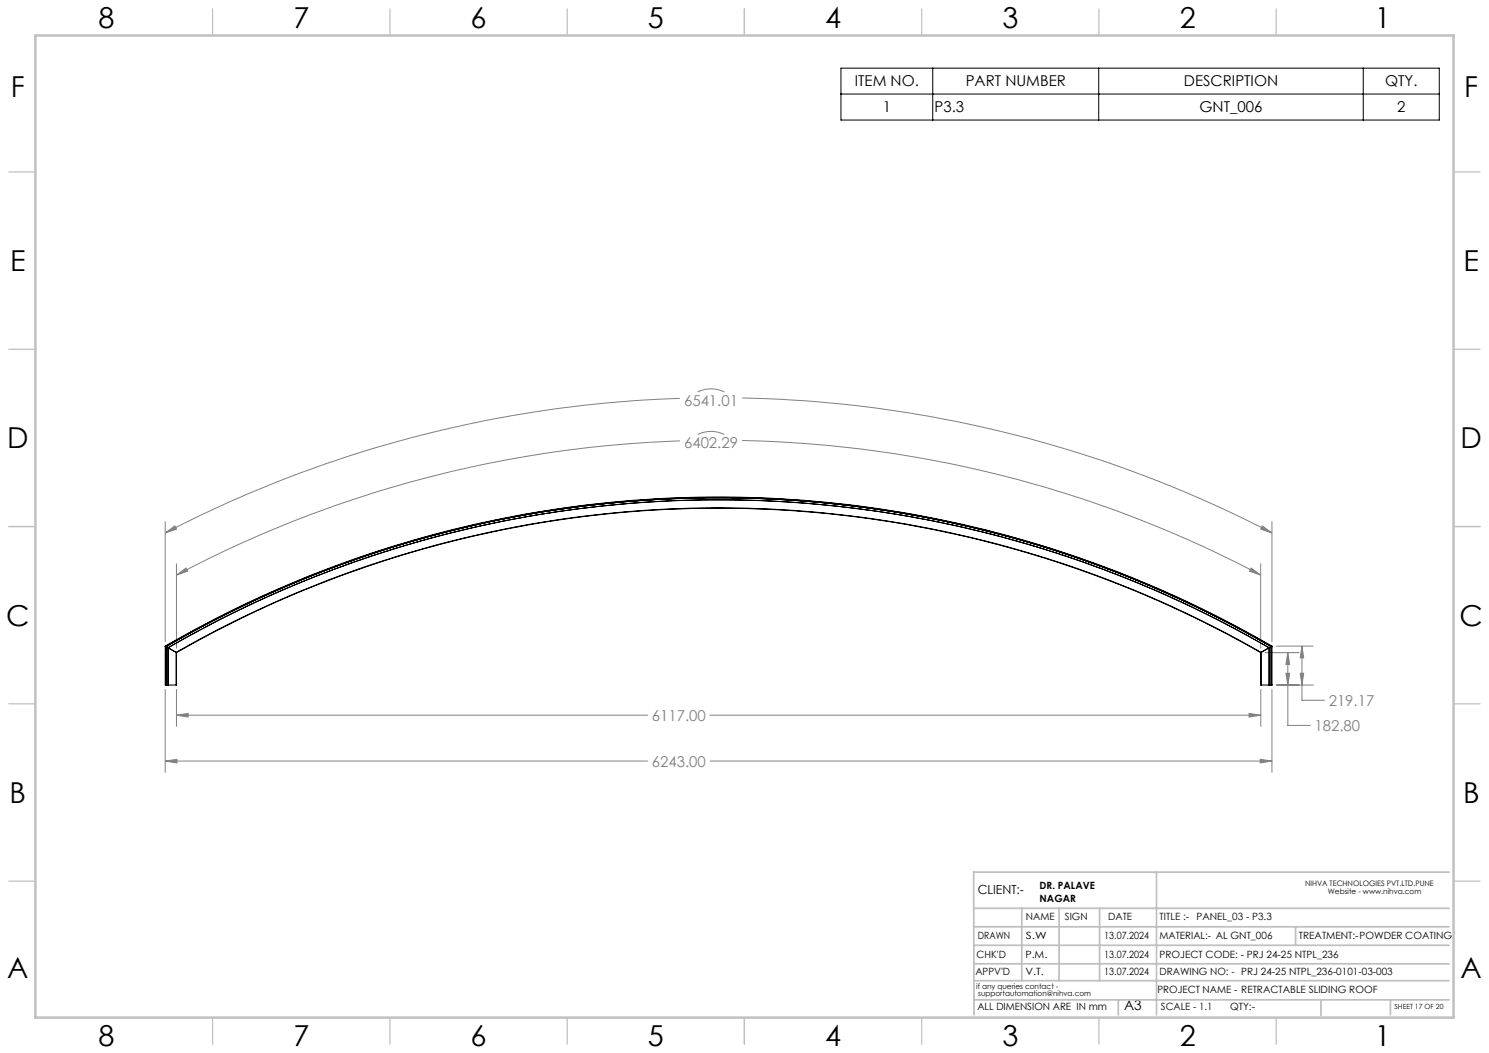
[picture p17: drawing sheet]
<svg xmlns="http://www.w3.org/2000/svg" width="420mm" height="297mm" viewBox="0 0 420 297" stroke-linecap="round" stroke-linejoin="round" font-family="sans-serif">
<defs><g id="words">
<g font-size="8.1">
<text x="27.8" y="8">8</text>
<text x="82.8" y="8">7</text>
<text x="132.8" y="8">6</text>
<text x="182.8" y="8">5</text>
<text x="232.8" y="8">4</text>
<text x="282.8" y="8">3</text>
<text x="332.8" y="8">2</text>
<text x="387.8" y="8">1</text>
<text x="3" y="27.2">F</text>
<text x="413" y="27.2">F</text>
<text x="2.8" y="76.5">E</text>
<text x="412.8" y="76.5">E</text>
<text x="2" y="126.5">D</text>
<text x="412" y="126.5">D</text>
<text x="1.7" y="176.5">C</text>
<text x="411.7" y="176.5">C</text>
<text x="2.7" y="226.5">B</text>
<text x="412.7" y="226.5">B</text>
<text x="2" y="275.7">A</text>
<text x="412" y="275.7">A</text>
<text x="27.8" y="295">8</text>
<text x="82.8" y="295">7</text>
<text x="132.8" y="295">6</text>
<text x="182.8" y="295">5</text>
<text x="232.8" y="295">4</text>
<text x="282.8" y="295">3</text>
<text x="332.8" y="295">2</text>
<text x="387.8" y="295">1</text>
</g>
<g font-size="4.2">
<text x="241.1" y="24.4">ITEM NO.</text>
<text x="272.4" y="24.4">PART NUMBER</text>
<text x="334" y="24.4">DESCRIPTION</text>
<text x="390.7" y="24.4">QTY.</text>
<text x="249" y="31.7">1</text>
<text x="263.6" y="31.7">P3.3</text>
<text x="338.4" y="31.7">GNT_006</text>
<text x="394.1" y="31.7">2</text>
</g>
<g font-size="4.2" fill="#808080">
<text x="192.9" y="114.4">6541.01</text>
<text x="192.9" y="126.4">6402.29</text>
<text x="183.9" y="203.3">6117.00</text>
<text x="374.8" y="199.1">219.17</text>
<text x="370.8" y="206.2">182.80</text>
<text x="183.9" y="216.3">6243.00</text>
</g>
<text font-size="3.9" x="317.1" y="284.8">A3</text>
<text font-size="3.5" x="275.8" y="252.2">CLIENT:-</text>
<g font-size="2.8">
<text x="293.2" y="250.6">DR. PALAVE</text>
<text x="293.2" y="254.4">NAGAR</text>
<text x="289.4" y="259.5">NAME</text>
<text x="300.4" y="259.5">SIGN</text>
<text x="312.6" y="259.6">DATE</text>
<text x="327.1" y="259.6">TITLE :-</text>
<text x="337.5" y="259.6">PANEL_03 - P3.3</text>
<text x="275.8" y="264.8">DRAWN</text>
<text x="289.4" y="264.8">S.W</text>
<text x="311.5" y="264.8">13.07.2024</text>
<text x="327.1" y="264.8">MATERIAL:- AL GNT_006</text>
<text x="366.4" y="264.8">TREATMENT:-POWDER COATING</text>
<text x="275.1" y="274.9">APPV'D</text>
<text x="275.4" y="270.2">CHK'D</text>
<text x="289.2" y="274.9">V.T.</text>
<text x="289.2" y="270.2">P.M.</text>
<text x="311.5" y="274.9">13.07.2024</text>
<text x="311.5" y="270.2">13.07.2024</text>
<text x="327.1" y="270.2">PROJECT CODE: - PRJ 24-25 NTPL_236</text>
<text x="327.1" y="274.9">DRAWING NO: - PRJ 24-25 NTPL_236-0101-03-003</text>
<text x="326.5" y="280">PROJECT NAME - RETRACTABLE SLIDING ROOF</text>
<text x="275.7" y="284.7">ALL DIMENSION ARE IN mm</text>
<text x="327.5" y="284.7">SCALE - 1.1</text>
<text x="347" y="284.7">QTY:-</text>
</g>
<g font-size="2.1">
<text x="368.1" y="249.8">NIHVA TECHNOLOGIES PVT.LTD.PUNE</text>
<text x="374.6" y="252.2">Website - www.nihva.com</text>
<text x="275.4" y="278.9">if any queries contact -</text>
<text x="275.9" y="281">supportautomation@nihva.com</text>
</g>
<text font-size="2" x="393.4" y="284.7">SHEET 17 OF 20</text>
</g></defs>
<g fill="none" stroke="#808080" stroke-width=".28">
<path d="M191.8 112.4a338.3 338.3 0 0 0-145.2 37.9M196.8 110.6a8.5 8.5 0 0 1 7.5 0M209.3 112.3a338.6 338.6 0 0 1 149.5 38M191.8 124.4a326.9 326.9 0 0 0-142 37.8M196.8 122.6a8.5 8.5 0 0 1 7.5 0M209.3 124.2a326.7 326.7 0 0 1 146.3 38M46.6 150.3l2.7-2 .5 1zM46.6 147.1v33.9M49.8 159v23.8M355.6 159v23.8M356.1 148.3l2.7 2-3.2-1zM358.8 147.1v33.9"/>
<path d="M49.8 162.2l2.7-2 .4 .9zM352.9 160.2l2.7 2-3.1-1.1zM46.6 194.5v23.3M49.8 194.5v10.4M355.6 194.5v10.4M356.9 184.1h9.5M358.8 194.5v23.3M360 193.2h10.4M360 182.2h10.4M362.7 189.9h1l-.4 3.3zM363.3 184.1l.4 3.3h-1zM363.3 184.1v20.5h6.3"/>
<path d="M366.7 189.9h1l-.5 3.3zM367.2 182.2l.5 3.4h-1zM367.2 182.2v15.3h6.4M46.6 214.7l3.3-.5v1zM46.6 214.7h136.1M49.8 201.7l3.3-.5v1zM49.8 201.7h132.9M200.3 214.7h158.5M200.3 201.7h155.3M352.3 201.2l3.3 .5-3.3 .5zM355.5 214.2l3.3 .5-3.3 .5z"/>
</g>
<path d="M237.2 19.2h168.8v14.7h-168.8zM263.1 19.2v14.7M309.9 19.2v14.7M384.5 19.2v14.7M237.2 26.5h168.8" fill="none" stroke="#000" stroke-width=".28"/>
<g fill="none" stroke="#c0c0c0" stroke-width=".35">
<path d="M60 2.5v7.5M110 2.5v7.5M160 2.5v7.5M210 2.5v7.5M260 2.5v7.5M310 2.5v7.5M360 2.5v7.5M2.5 48.5h7.5M410 48.5h7.5M2.5 98.5h7.5M410 98.5h7.5M2.5 148.5h7.5"/>
<path d="M410 148.5h7.5M2.5 198.5h7.5M410 198.5h7.5M2.5 248.5h7.5M410 248.5h7.5M60 287v7.5M110 287v7.5M160 287v7.5M210 287v7.5M260 287v7.5M310 287v7.5M360 287v7.5"/>
</g>
<g fill="none" stroke="#c0c0c0" stroke-width=".5">
<path d="M274.7 256.2h134M288.2 256.2v20.4M298.7 256.2v20.4M310.2 256.2v20.4M326.2 246v40.2M408.7 246h-134.1l.1 40.2M274.7 266.6h134M274.7 261.4h134M274.7 271.8h134M274.7 276.6h134M365.4 261.4v5.2M274.7 282h134"/>
<path d="M315.5 282v4.2M372.6 282.2v4.2M392.2 282v4.2"/>
</g>
<path d="M10 10h400v277h-400z" fill="none" stroke="#c0c0c0" stroke-width=".7"/>
<path d="M46.6 214.7l3.3-.5v1zM355.5 214.2l3.3 .5-3.3 .5zM49.8 201.7l3.3-.5v1zM352.3 201.2l3.3 .5-3.3 .5zM356.1 148.3l2.7 2-3.2-1zM46.6 150.3l2.7-2 .5 1zM352.9 160.2l2.7 2-3.1-1.1zM49.8 162.2l2.7-2 .4 .9zM362.7 189.9h1l-.4 3.3zM363.3 184.1l.4 3.3h-1zM366.7 189.9h1l-.5 3.3zM367.2 182.2l.5 3.4h-1z" fill="#808080"/>
<g fill="none" stroke="#000" stroke-width=".28">
<path d="M46.6 182.2a310.7 310.7 0 0 1 312.2 0M46.6 182.2l.1 .1M46.6 182.2l.1 11M46.7 182.3a310.5 310.5 0 0 1 312 0M46.7 193.2h3M46.7 182.3h.1M46.7 182.3v10.9M46.8 182.3a310.4 310.4 0 0 1 311.8 0M46.8 182.3v.1M46.8 193.2h.1M46.8 182.3v10.9M46.8 182.4l.6 .3"/>
<path d="M47.4 182.7a309.9 309.9 0 0 1 310.6 0M47.4 182.7h.1M47.4 193.2h.1M47.4 182.7v10.5M47.4 182.7l2.3 1.3M49.7 184a307.5 307.5 0 0 1 306 0M49.7 184l.1 .1M49.7 184v9.2M49.8 184.1a307.3 307.3 0 0 1 305.8 0M49.8 184.1l-.1 9.1M355.6 184.1l.1 9.1M355.7 184l-.1 .1"/>
<path d="M355.7 193.2h3M355.7 184v9.2M358 182.7v10.5v-10.5M358 182.7h.1M358 182.7l-2.3 1.3M358.6 193.2h.1M358.6 182.4h.1M358.6 182.4l-.6 .3M358.6 182.3v10.9M358.7 182.3v10.9M358.7 182.3h-.1M358.8 182.2l-.1 11"/>
<path d="M358.8 182.2l-.1 .1"/>
</g>
<use href="#words"/>
</svg>
